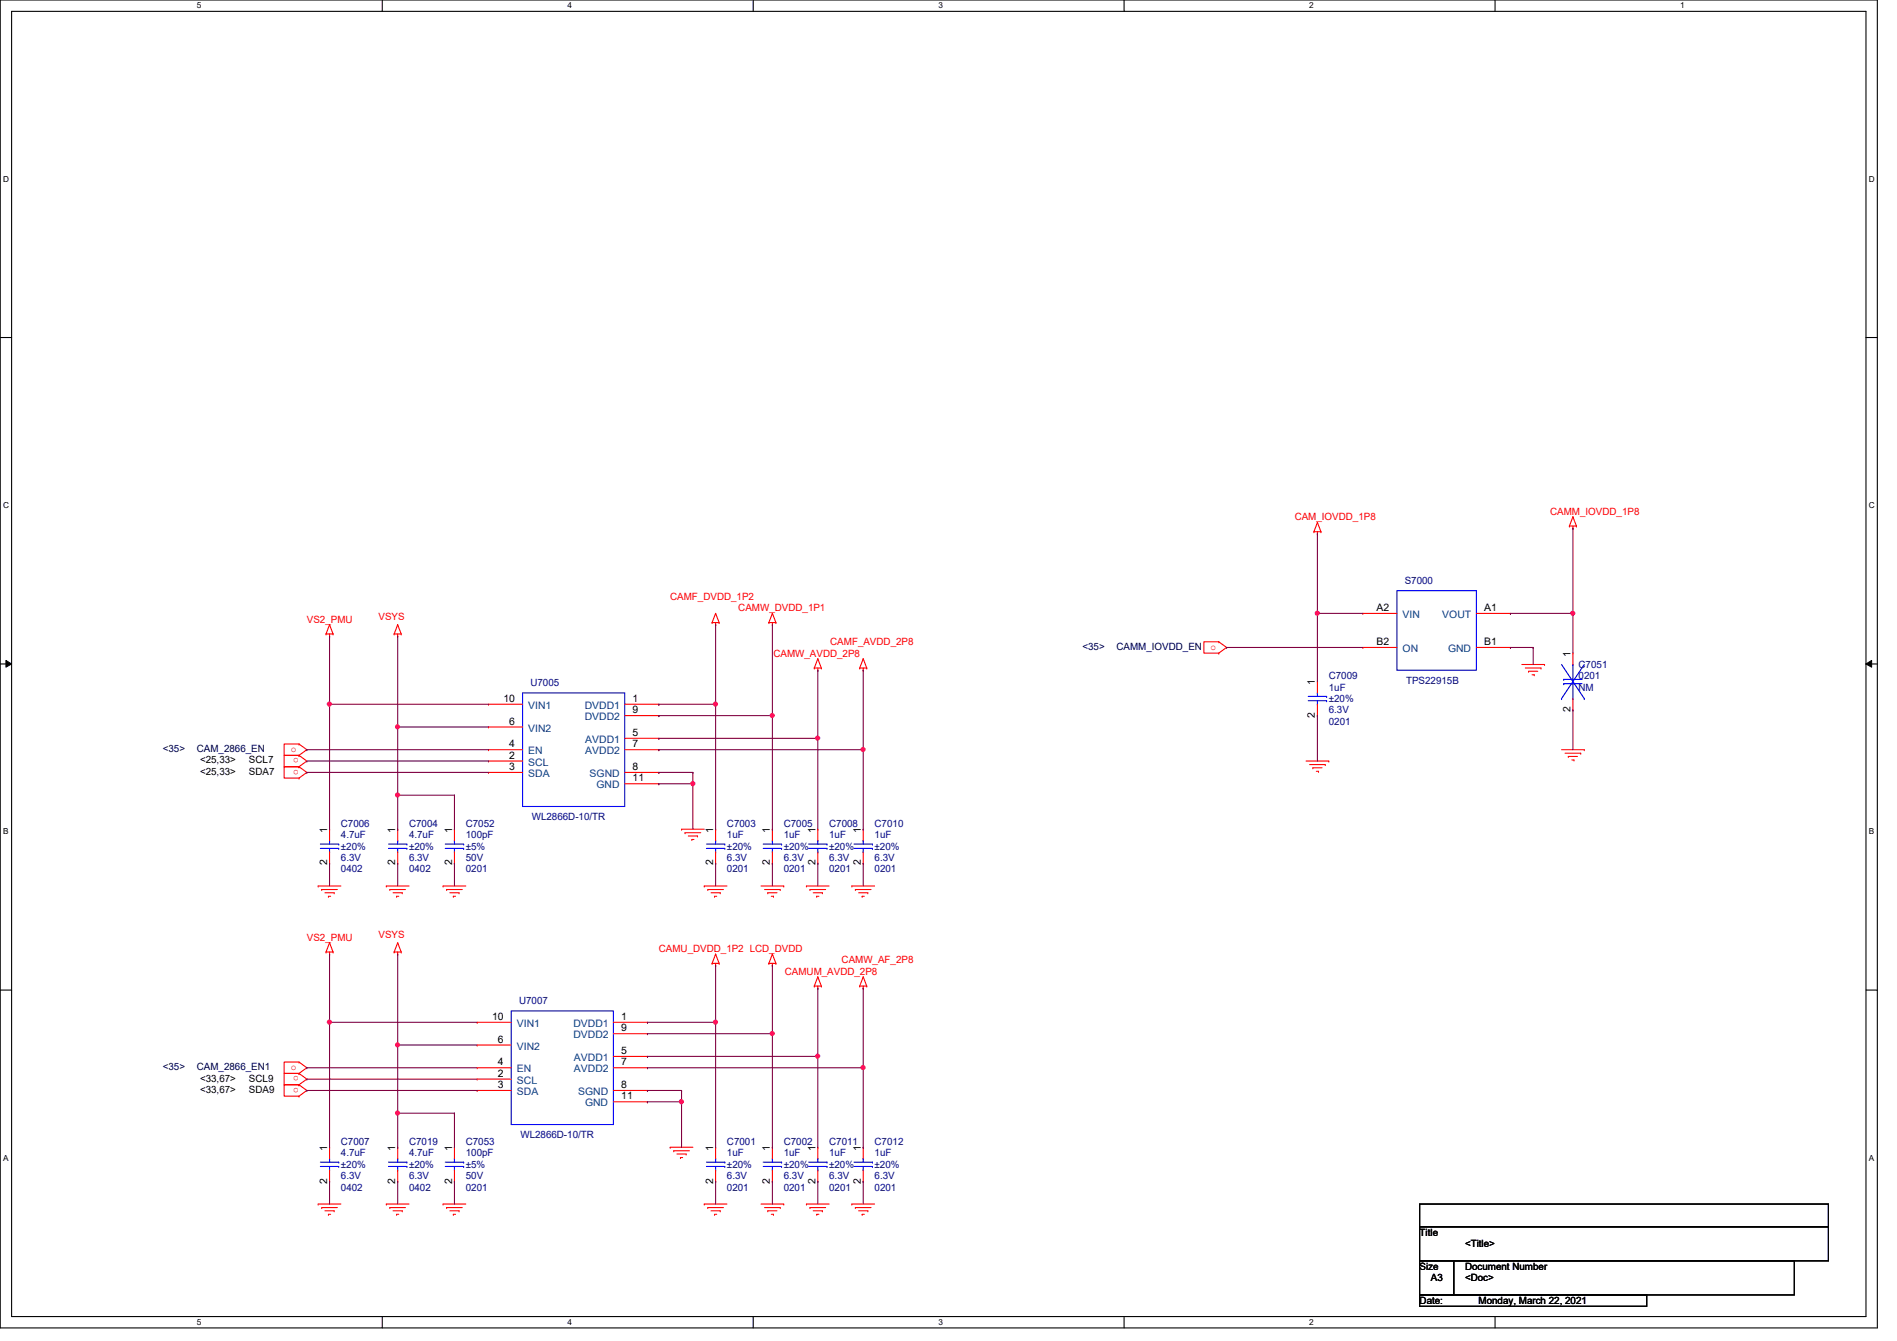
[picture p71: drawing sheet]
<svg xmlns="http://www.w3.org/2000/svg" width="297mm" height="210mm" viewBox="0 0 297 210" stroke-linecap="round" stroke-linejoin="round" font-family="sans-serif">
<defs><g id="words">
<g font-size="1.6" fill="#f00">
<text x="202.7" y="81.4">CAM_IOVDD_1P8</text>
<text x="242.7" y="80.6">CAMM_IOVDD_1P8</text>
<text x="104.9" y="93.9">CAMF_DVDD_1P2</text>
<text x="115.6" y="95.7">CAMW_DVDD_1P1</text>
<text x="48" y="97.5">VS2_PMU</text>
<text x="59.3" y="97.1">VSYS</text>
<text x="130" y="101">CAMF_AVDD_2P8</text>
<text x="189.6" y="101.7">o</text>
<text x="121.1" y="102.8">CAMW_AVDD_2P8</text>
<text x="45.5" y="117.7">o</text>
<text x="46.8" y="118.7" transform="rotate(180 46.8 118.7)">o</text>
<text x="46.8" y="120.5" transform="rotate(180 46.8 120.5)">o</text>
<text x="48" y="147.2">VS2_PMU</text>
<text x="59.3" y="146.9">VSYS</text>
<text x="103.2" y="149">CAMU_DVDD_1P2 LCD_DVDD</text>
<text x="122.9" y="152.6">CAMUM_AVDD_2P8</text>
<text x="131.8" y="150.8">CAMW_AF_2P8</text>
<text x="45.5" y="167.5">o</text>
<text x="46.8" y="168.5" transform="rotate(180 46.8 168.5)">o</text>
<text x="46.8" y="170.3" transform="rotate(180 46.8 170.3)">o</text>
</g>
<g font-size="1.6">
<text x="215.6" y="95.6">A2</text>
<text x="232.4" y="95.6">A1</text>
<text x="215.6" y="101">B2</text>
<text x="232.4" y="101">B1</text>
<text x="205.9" y="107.2" transform="rotate(-90 205.9 107.2)">1</text>
<text x="245.9" y="102.8" transform="rotate(-90 245.9 102.8)">1</text>
<text x="78.8" y="109.9">10</text>
<text x="79.7" y="113.4">6</text>
<text x="99.1" y="109.9">1</text>
<text x="99.1" y="111.6">9</text>
<text x="205.9" y="112.4" transform="rotate(-90 205.9 112.4)">2</text>
<text x="245.9" y="111.5" transform="rotate(-90 245.9 111.5)">2</text>
<text x="31.3" y="119.5">&lt;25,33&gt;</text>
<text x="39" y="119.5">SCL7</text>
<text x="79.7" y="117">4</text>
<text x="79.7" y="118.7">2</text>
<text x="99.1" y="115.2">5</text>
<text x="99.1" y="117">7</text>
<text x="31.3" y="121.3">&lt;25,33&gt;</text>
<text x="39" y="121.3">SDA7</text>
<text x="79.7" y="120.5">3</text>
<text x="99.1" y="122.3">11</text>
<text x="99.1" y="120.5">8</text>
<text x="51.2" y="130.3" transform="rotate(-90 51.2 130.3)">1</text>
<text x="61.9" y="130.3" transform="rotate(-90 61.9 130.3)">1</text>
<text x="70.8" y="130.3" transform="rotate(-90 70.8 130.3)">1</text>
<text x="111.7" y="130.3" transform="rotate(-90 111.7 130.3)">1</text>
<text x="120.6" y="130.3" transform="rotate(-90 120.6 130.3)">1</text>
<text x="127.7" y="130.3" transform="rotate(-90 127.7 130.3)">1</text>
<text x="134.8" y="130.3" transform="rotate(-90 134.8 130.3)">1</text>
<text x="51.2" y="135.5" transform="rotate(-90 51.2 135.5)">2</text>
<text x="61.9" y="135.5" transform="rotate(-90 61.9 135.5)">2</text>
<text x="70.8" y="135.5" transform="rotate(-90 70.8 135.5)">2</text>
<text x="111.7" y="135.5" transform="rotate(-90 111.7 135.5)">2</text>
<text x="120.6" y="135.5" transform="rotate(-90 120.6 135.5)">2</text>
<text x="127.7" y="135.5" transform="rotate(-90 127.7 135.5)">2</text>
<text x="134.8" y="135.5" transform="rotate(-90 134.8 135.5)">2</text>
<text x="77" y="159.6">10</text>
<text x="97.3" y="159.6">1</text>
<text x="97.3" y="161.4">9</text>
<text x="77.9" y="163.2">6</text>
<text x="77.9" y="166.8">4</text>
<text x="97.3" y="165">5</text>
<text x="97.3" y="166.8">7</text>
<text x="31.3" y="169.3">&lt;33,67&gt;</text>
<text x="31.3" y="171.1">&lt;33,67&gt;</text>
<text x="39" y="169.3">SCL9</text>
<text x="39" y="171.1">SDA9</text>
<text x="77.9" y="168.5">2</text>
<text x="77.9" y="170.3">3</text>
<text x="97.3" y="172.1">11</text>
<text x="97.3" y="170.3">8</text>
<text x="51.2" y="185.3" transform="rotate(-90 51.2 185.3)">2</text>
<text x="51.2" y="180.1" transform="rotate(-90 51.2 180.1)">1</text>
<text x="61.9" y="185.3" transform="rotate(-90 61.9 185.3)">2</text>
<text x="61.9" y="180.1" transform="rotate(-90 61.9 180.1)">1</text>
<text x="70.8" y="185.3" transform="rotate(-90 70.8 185.3)">2</text>
<text x="70.8" y="180.1" transform="rotate(-90 70.8 180.1)">1</text>
<text x="111.7" y="185.3" transform="rotate(-90 111.7 185.3)">2</text>
<text x="111.7" y="180.1" transform="rotate(-90 111.7 180.1)">1</text>
<text x="120.6" y="185.3" transform="rotate(-90 120.6 185.3)">2</text>
<text x="120.6" y="180.1" transform="rotate(-90 120.6 180.1)">1</text>
<text x="127.7" y="185.3" transform="rotate(-90 127.7 185.3)">2</text>
<text x="127.7" y="180.1" transform="rotate(-90 127.7 180.1)">1</text>
<text x="134.8" y="185.3" transform="rotate(-90 134.8 185.3)">2</text>
<text x="134.8" y="180.1" transform="rotate(-90 134.8 180.1)">1</text>
<text x="222.3" y="193.5">Title</text>
<text x="229.4" y="195.2">&lt;Title&gt;</text>
<text x="222.3" y="198.8">Size</text>
<text x="224.1" y="200.6">A3</text>
<text x="229.4" y="198.8">Document Number</text>
<text x="229.4" y="200.6">&lt;Doc&gt;</text>
<text x="222.3" y="204.1">Date:</text>
<text x="231.5" y="204.1">Monday, March 22, 2021</text>
</g>
<g font-size="1.6" fill="#000080">
<text x="220" y="91.4">S7000</text>
<text x="83.1" y="107.4">U7005</text>
<text x="208.1" y="106.3">C7009</text>
<text x="220.2" y="107.1">TPS22915B</text>
<text x="247.2" y="104.6">C7051</text>
<text x="247.2" y="106.3">0201</text>
<text x="208.1" y="108.1">1uF</text>
<text x="208.1" y="113.5">0201</text>
<text x="208.1" y="111.7">6.3V</text>
<text x="208.1" y="109.9">±20%</text>
<text x="247.2" y="108.1">NM</text>
<text x="53.4" y="129.5">C7006</text>
<text x="53.4" y="131.2">4.7uF</text>
<text x="64" y="129.5">C7004</text>
<text x="64" y="131.2">4.7uF</text>
<text x="72.9" y="129.5">C7052</text>
<text x="72.9" y="131.2">100pF</text>
<text x="83.3" y="128.4">WL2866D-10/TR</text>
<text x="113.8" y="129.5">C7003</text>
<text x="113.8" y="131.2">1uF</text>
<text x="122.7" y="129.5">C7005</text>
<text x="122.7" y="131.2">1uF</text>
<text x="129.8" y="129.5">C7008</text>
<text x="129.8" y="131.2">1uF</text>
<text x="136.9" y="129.5">C7010</text>
<text x="136.9" y="131.2">1uF</text>
<text x="53.4" y="136.6">0402</text>
<text x="53.4" y="134.8">6.3V</text>
<text x="53.4" y="133">±20%</text>
<text x="64" y="136.6">0402</text>
<text x="64" y="134.8">6.3V</text>
<text x="64" y="133">±20%</text>
<text x="72.9" y="136.6">0201</text>
<text x="72.9" y="134.8">50V</text>
<text x="72.9" y="133">±5%</text>
<text x="113.8" y="136.6">0201</text>
<text x="113.8" y="134.8">6.3V</text>
<text x="113.8" y="133">±20%</text>
<text x="122.7" y="136.6">0201</text>
<text x="122.7" y="134.8">6.3V</text>
<text x="122.7" y="133">±20%</text>
<text x="129.8" y="136.6">0201</text>
<text x="129.8" y="134.8">6.3V</text>
<text x="129.8" y="133">±20%</text>
<text x="136.9" y="136.6">0201</text>
<text x="136.9" y="134.8">6.3V</text>
<text x="136.9" y="133">±20%</text>
<text x="81.3" y="157.2">U7007</text>
<text x="53.4" y="179.2">C7007</text>
<text x="64" y="179.2">C7019</text>
<text x="72.9" y="179.2">C7053</text>
<text x="81.5" y="178.2">WL2866D-10/TR</text>
<text x="113.8" y="179.2">C7001</text>
<text x="122.7" y="179.2">C7002</text>
<text x="129.8" y="179.2">C7011</text>
<text x="136.9" y="179.2">C7012</text>
<text x="53.4" y="181">4.7uF</text>
<text x="53.4" y="184.6">6.3V</text>
<text x="53.4" y="182.8">±20%</text>
<text x="64" y="181">4.7uF</text>
<text x="64" y="184.6">6.3V</text>
<text x="64" y="182.8">±20%</text>
<text x="72.9" y="181">100pF</text>
<text x="72.9" y="184.6">50V</text>
<text x="72.9" y="182.8">±5%</text>
<text x="113.8" y="181">1uF</text>
<text x="113.8" y="184.6">6.3V</text>
<text x="113.8" y="182.8">±20%</text>
<text x="122.7" y="181">1uF</text>
<text x="122.7" y="184.6">6.3V</text>
<text x="122.7" y="182.8">±20%</text>
<text x="129.8" y="181">1uF</text>
<text x="129.8" y="184.6">6.3V</text>
<text x="129.8" y="182.8">±20%</text>
<text x="136.9" y="181">1uF</text>
<text x="136.9" y="184.6">6.3V</text>
<text x="136.9" y="182.8">±20%</text>
<text x="53.4" y="186.4">0402</text>
<text x="64" y="186.4">0402</text>
<text x="72.9" y="186.4">0201</text>
<text x="113.8" y="186.4">0201</text>
<text x="122.7" y="186.4">0201</text>
<text x="129.8" y="186.4">0201</text>
<text x="136.9" y="186.4">0201</text>
</g>
<g font-size="1.6" fill="#000040">
<text x="169.5" y="101.7">&lt;35&gt;</text>
<text x="174.8" y="101.7">CAMM_IOVDD_EN</text>
<text x="25.5" y="117.7">&lt;35&gt;</text>
<text x="30.8" y="117.7">CAM_2866_EN</text>
<text x="25.5" y="167.5">&lt;35&gt;</text>
<text x="30.8" y="167.5">CAM_2866_EN1</text>
</g>
<g font-size="1.6" fill="#004080">
<text x="219.6" y="96.7">VIN</text>
<text x="225.8" y="96.7">VOUT</text>
<text x="219.6" y="102.1">ON</text>
<text x="226.7" y="102.1">GND</text>
<text x="82.7" y="111">VIN1</text>
<text x="91.6" y="111">DVDD1</text>
<text x="91.6" y="112.7">DVDD2</text>
<text x="82.7" y="114.5">VIN2</text>
<text x="82.7" y="118.1">EN</text>
<text x="82.7" y="119.8">SCL</text>
<text x="91.6" y="116.3">AVDD1</text>
<text x="91.6" y="118.1">AVDD2</text>
<text x="82.7" y="121.6">SDA</text>
<text x="92.3" y="121.6">SGND</text>
<text x="93.4" y="123.4">GND</text>
<text x="80.9" y="160.7">VIN1</text>
<text x="89.8" y="160.7">DVDD1</text>
<text x="80.9" y="164.3">VIN2</text>
<text x="80.9" y="167.9">EN</text>
<text x="89.8" y="162.5">DVDD2</text>
<text x="89.9" y="166.1">AVDD1</text>
<text x="89.9" y="167.9">AVDD2</text>
<text x="80.9" y="169.6">SCL</text>
<text x="80.9" y="171.4">SDA</text>
<text x="90.5" y="171.4">SGND</text>
<text x="91.6" y="173.2">GND</text>
</g>
<g font-size="1.3">
<text x="30.8" y="1.3">5</text>
<text x="88.9" y="1.3">4</text>
<text x="146.9" y="1.3">3</text>
<text x="205" y="1.3">2</text>
<text x="263.1" y="1.3">1</text>
<text x=".5" y="28.4">D</text>
<text x="292.6" y="28.4">D</text>
<text x=".5" y="79.5">C</text>
<text x="292.6" y="79.5">C</text>
<text x=".5" y="130.6">B</text>
<text x="292.6" y="130.6">B</text>
<text x=".5" y="181.7">A</text>
<text x="292.6" y="181.7">A</text>
<text x="30.8" y="207.4">5</text>
<text x="88.9" y="207.4">4</text>
<text x="146.9" y="207.4">3</text>
<text x="205" y="207.4">2</text>
</g>
</g></defs>
<path d="M0 0h294v207.9h-294zM1.8 1.8h290.4v204.3h-290.4z" fill="none" stroke="#000" stroke-width=".17"/>
<g fill="#fff">
<path d="M30.8 .2h.7v1.4h-.7z"/>
<path d="M30.8 206.2h.7v1.4h-.7z"/>
</g>
<path d="M59.9 0v1.8M59.9 206.1v1.8" fill="none" stroke="#000" stroke-width=".17"/>
<g fill="#fff">
<path d="M88.9 .2h.6v1.4h-.6z"/>
<path d="M88.9 206.2h.6v1.4h-.6z"/>
</g>
<path d="M117.9 0v1.8M117.9 206.1v1.8" fill="none" stroke="#000" stroke-width=".17"/>
<g fill="#fff">
<path d="M146.9 .2h.7v1.4h-.7z"/>
<path d="M146.9 206.2h.7v1.4h-.7z"/>
</g>
<path d="M176 0v1.8M176 206.1v1.8" fill="none" stroke="#000" stroke-width=".17"/>
<g fill="#fff">
<path d="M205 .2h.7v1.4h-.7z"/>
<path d="M205 206.2h.7v1.4h-.7z"/>
</g>
<path d="M234.1 0v1.8M234.1 206.1v1.8" fill="none" stroke="#000" stroke-width=".17"/>
<g fill="#fff">
<path d="M263.1 .2h.7v1.4h-.7z"/>
<path d="M.5 27.3h.9v1.4h-.9z"/>
<path d="M292.6 27.3h.9v1.4h-.9z"/>
<path d="M.5 78.4h.9v1.4h-.9z"/>
<path d="M292.6 78.4h.9v1.4h-.9z"/>
</g>
<path d="M0 52.8h1.8M292.2 52.8h1.8" fill="none" stroke="#000" stroke-width=".17"/>
<g fill="#fff">
<path d="M.5 129.5h.8v1.4h-.8z"/>
<path d="M292.6 129.5h.9v1.4h-.9z"/>
</g>
<path d="M0 103.9h1.8M292.2 103.9h1.8" fill="none" stroke="#000" stroke-width=".17"/>
<path d="M.9 103.4l.9 .5-.9 .5zM292.2 103.9l.9-.5v1z" fill="#000"/>
<path d="M.9 103.4l.9 .5-.9 .5zM292.2 103.9l.9-.5v1z" fill="none" stroke="#000" stroke-width=".16"/>
<g fill="#fff">
<path d="M.5 180.5h.8v1.4h-.8z"/>
<path d="M292.6 180.5h.9v1.4h-.9z"/>
</g>
<path d="M0 155h1.8M292.2 155h1.8M222.3 188.5h64v3.5h-64zM222.3 192h64v5.4h-64zM222.3 197.4h5.3v5.3h-5.3zM227.6 197.4h53.4v5.3h-53.4zM222.3 202.7h35.5v1.8h-35.5z" fill="none" stroke="#000" stroke-width=".17"/>
<g fill="none" stroke="#f00" stroke-width=".17">
<path d="M51.1 99.2h.1M51.1 99.2h1.1M51.6 99.6h.1M51.6 97.8h.1M51.6 99.2v.4M51.6 97.8l-.5 1.4M51.6 97.8l.6 1.4M52.2 99.2h.1M61.7 99.2h.1M61.7 99.2h1.1M62.3 99.6h.1M62.3 97.8h.1"/>
<path d="M62.3 99.2v.4M62.3 97.8l.5 1.4M62.3 97.8l-.6 1.4M62.8 99.2h.1M111.5 97.5h.1M111.5 97.5h1.1M112.1 97.8h.1M112.1 96h.1M112.1 97.5v.3M112.1 96l-.6 1.5M112.1 96l.5 1.5M112.6 97.5h.1"/>
<path d="M120.4 97.5h.1M120.4 97.5h1.1M120.9 97.8h.1M120.9 96h.1M120.9 97.5v.3M120.9 96l-.5 1.5M120.9 96l.6 1.5M121.5 97.5h.1M205.7 83.2h.1M205.7 83.2h1.1M206.3 83.6h.1M206.3 81.8h.1"/>
<path d="M206.3 83.2v.4M206.3 81.8l-.6 1.4M206.3 81.8l.5 1.4M206.8 83.2h.1M213.4 96h.1M213.4 96h5.3M231.2 96h5.3M236.5 96h.1M245.7 82.3h.1M245.7 82.3h1.1M246.3 82.7h.1M246.3 80.9h.1"/>
<path d="M246.3 82.3v.4M246.3 80.9l-.6 1.4M246.3 80.9l.5 1.4M246.8 82.3h.1M46.8 118.2h.1M46.8 118.2h-2.3v1.8h2.3M46.8 116.5h.1M46.8 116.5h-2.3v1.7h2.3M46.8 118.2l1.2 .9-1.2 .9M46.8 116.5l1.2 .8-1.2 .9M76.5 110.2h.1M76.5 113.8h.1"/>
<path d="M76.5 117.3h.1M76.5 119.1h.1M76.5 117.3h5.3M76.5 119.1h5.3M76.5 110.2h5.3M76.5 113.8h5.3M97.8 117.3h5.4M97.8 110.2h5.4M97.8 112h5.4M97.8 115.6h5.4M103.2 110.2h.1M103.2 112h.1"/>
<path d="M103.2 115.6h.1M103.2 117.3h.1M127.5 104.6h.1M127.5 104.6h1.1M128.1 104.9h.1M128.1 103.1h.1M128.1 104.6v.3M128.1 103.1l.5 1.5M128.1 103.1l-.6 1.5M128.6 104.6h.1M134.6 104.6h.1M134.6 104.6h1.1"/>
<path d="M135.2 104.9h.1M135.2 103.1h.1M135.2 104.6v.3M135.2 103.1l.5 1.5M135.2 103.1l-.6 1.5M135.7 104.6h.1M190.8 100.5h.1M190.8 102.2h.1M190.8 100.5h-2.3v1.7h2.3M190.8 100.5l1.3 .8-1.3 .9M204.5 119.1h3.6M205.1 119.7h2.4"/>
<path d="M206.3 106.7h.1M206.3 112h.1M206.3 106.7v1.8M206.3 110.2v1.8M207.5 119.7h.1M208.1 119.1h.1M213.4 101.3h.1M213.4 101.3h5.3M231.2 101.3h5.3M236.5 101.3h.1M238.3 104h3.5M238.8 104.6h2.5"/>
<path d="M239.3 105.1h.1M239.3 105.1h1.5M239.9 105.6h.3M240.2 105.6h.1M241.3 104.6h.1M241.8 104h.1M244.5 117.3h3.6M245.1 117.9h2.4M245.6 118.4h.1M245.6 118.4h1.4M246.1 119h.4M246.3 102.2h.1"/>
<path d="M246.3 111.1h.1M246.3 102.2v1.8M246.3 109.3v1.8M246.5 119h.1M247.5 117.9h.1M248.1 117.3h.1M46.8 121.8h.1M46.8 120h.1M46.8 120h-2.3v1.8h2.3M46.8 120l1.2 .9-1.2 .9M49.8 138.7h.1M49.8 138.7h3.6"/>
<path d="M50.4 139.2h.1M50.4 139.2h2.4M50.9 139.7h1.4M51.6 129.8h.1M51.6 135.1h.1M51.6 129.8v1.8M51.6 133.3v1.8M52.3 139.7h.1M60.5 138.7h.1M60.5 138.7h3.5M61 139.2h.1M61 139.2h2.5"/>
<path d="M61.5 139.7h1.5M62.3 129.8h.1M62.3 135.1h.1M62.3 129.8v1.8M62.3 133.3v1.8M63 139.7h.1M69.4 138.7h.1M69.4 138.7h3.5M69.9 139.2h.1M69.9 139.2h2.5M70.4 139.7h1.5M71.2 129.8h.1"/>
<path d="M71.2 135.1h.1M71.2 129.8v1.8M71.2 133.3v1.8M71.9 139.7h.1M76.5 120.9h.1M76.5 120.9h5.3M97.8 120.9h5.4M97.8 122.7h5.4M103.2 120.9h.1M103.2 122.7h.1M106.7 129.8h.1M106.7 129.8h3.6"/>
<path d="M107.3 130.3h.1M107.3 130.3h2.4M107.8 130.9h1.4M108.3 131.4h.1M108.3 131.4h.4M109.2 130.9h.1M110.3 138.7h.1M110.3 138.7h3.5M110.8 139.2h.1M110.8 139.2h2.5M111.3 139.7h1.5M112.1 129.8h.1"/>
<path d="M112.1 135.1h.1M112.1 129.8v1.8M112.1 133.3v1.8M112.8 139.7h.1M119.2 138.7h3.5M119.7 139.2h2.5M120.2 139.7h.1M120.2 139.7h1.5M120.9 129.8h.1M120.9 135.1h.1M120.9 129.8v1.8M120.9 133.3v1.8"/>
<path d="M122.2 139.2h.1M122.7 138.7h.1M126.3 138.7h.1M126.3 138.7h3.5M126.8 139.2h.1M126.8 139.2h2.5M127.3 139.7h1.5M128.1 129.8h.1M128.1 135.1h.1M128.1 129.8v1.8M128.1 133.3v1.8M128.8 139.7h.1"/>
<path d="M133.4 138.7h.1M133.4 138.7h3.5M133.9 139.2h.1M133.9 139.2h2.5M134.4 139.7h1.5M135.2 129.8h.1M135.2 135.1h.1M135.2 129.8v1.8M135.2 133.3v1.8M135.9 139.7h.1M205.6 120.2h.1M205.6 120.2h1.4"/>
<path d="M206.1 120.7h.4M206.5 120.7h.1M51.1 149h.1M51.1 149h1.1M51.4 140.3h.1M51.4 140.3h.4M51.6 149.4h.1M51.6 147.6h.1M51.6 149v.4M51.6 147.6l-.5 1.4M51.6 147.6l.6 1.4M52.2 149h.1"/>
<path d="M61.7 149h.1M61.7 149h1.1M62.1 140.3h.1M62.1 140.3h.3M62.3 149.4h.1M62.3 147.6h.1M62.3 149v.4M62.3 147.6l.5 1.4M62.3 147.6l-.6 1.4M62.8 149h.1M71 140.3h.1M71 140.3h.3"/>
<path d="M111.5 150.8h.1M111.5 150.8h1.1M111.9 140.3h.1M111.9 140.3h.3M112.1 151.1h.1M112.1 149.4h.1M112.1 150.8v.3M112.1 149.4l-.6 1.4M112.1 149.4l.5 1.4M112.6 150.8h.1M120.4 150.8h.1M120.4 150.8h1.1"/>
<path d="M120.8 140.3h.3M120.9 151.1h.1M120.9 149.4h.1M120.9 150.8v.3M120.9 149.4l-.5 1.4M120.9 149.4l.6 1.4M121.1 140.3h.1M121.5 150.8h.1M127.5 154.3h.1M127.5 154.3h1.1M127.9 140.3h.1M127.9 140.3h.3"/>
<path d="M128.1 154.7h.1M128.1 152.9h.1M128.1 154.3v.4M128.1 152.9l.5 1.4M128.1 152.9l-.6 1.4M128.6 154.3h.1M134.6 154.3h.1M134.6 154.3h1.1M135 140.3h.1M135 140.3h.3M135.2 154.7h.1M135.2 152.9h.1"/>
<path d="M135.2 154.3v.4M135.2 152.9l.5 1.4M135.2 152.9l-.6 1.4M135.7 154.3h.1M46.8 166.2h.1M46.8 168h.1M46.8 166.2h-2.3v1.8h2.3M46.8 169.8h.1M46.8 168h-2.3v1.8h2.3M46.8 171.6h.1M46.8 169.8h-2.3v1.8h2.3M46.8 166.2l1.2 .9-1.2 .9"/>
<path d="M46.8 168l1.2 .9-1.2 .9M46.8 169.8l1.2 .9-1.2 .9M51.6 179.6h.1M51.6 179.6v1.8M62.3 179.6h.1M62.3 179.6v1.8M71.2 179.6h.1M71.2 179.6v1.8M74.7 160h.1M74.7 163.6h.1M74.7 167.1h.1M74.7 168.9h.1"/>
<path d="M74.7 170.7h.1M74.7 160h5.3M74.7 163.6h5.3M74.7 167.1h5.3M74.7 170.7h5.3M74.7 168.9h5.3M96.1 160h5.3M96.1 161.8h5.3M96.1 165.4h5.3M96.1 167.1h5.3M96.1 170.7h5.3M96.1 172.5h5.3"/>
<path d="M101.4 160h.1M101.4 161.8h.1M101.4 165.4h.1M101.4 167.1h.1M101.4 170.7h.1M101.4 172.5h.1M104.9 179.6h.1M104.9 179.6h3.6M112.1 179.6h.1M112.1 179.6v1.8M120.9 179.6h.1M120.9 179.6v1.8"/>
<path d="M128.1 179.6h.1M128.1 179.6v1.8M135.2 179.6h.1M135.2 179.6v1.8M49.8 188.5h.1M49.8 188.5h3.6M50.4 189h.1M50.4 189h2.4M50.9 189.5h1.4M51.4 190.1h.1M51.4 190.1h.4M51.6 184.9h.1"/>
<path d="M51.6 183.1v1.8M52.3 189.5h.1M60.5 188.5h.1M60.5 188.5h3.5M61 189h.1M61 189h2.5M61.5 189.5h1.5M62.1 190.1h.1M62.1 190.1h.3M62.3 184.9h.1M62.3 183.1v1.8M63 189.5h.1"/>
<path d="M69.4 188.5h.1M69.4 188.5h3.5M69.9 189h.1M69.9 189h2.5M70.4 189.5h1.5M71 190.1h.1M71 190.1h.3M71.2 184.9h.1M71.2 183.1v1.8M71.9 189.5h.1M105.5 180.1h.1M105.5 180.1h2.4"/>
<path d="M106 180.6h1.4M106.5 181.2h.1M106.5 181.2h.4M107.4 180.6h.1M110.3 188.5h.1M110.3 188.5h3.5M110.8 189h.1M110.8 189h2.5M111.3 189.5h1.5M111.9 190.1h.1M111.9 190.1h.3M112.1 184.9h.1"/>
<path d="M112.1 183.1v1.8M112.8 189.5h.1M119.2 188.5h3.5M119.7 189h2.5M120.2 189.5h.1M120.2 189.5h1.5M120.8 190.1h.3M120.9 184.9h.1M120.9 183.1v1.8M121.1 190.1h.1M122.2 189h.1M122.7 188.5h.1"/>
<path d="M126.3 188.5h.1M126.3 188.5h3.5M126.8 189h.1M126.8 189h2.5M127.3 189.5h1.5M127.9 190.1h.1M127.9 190.1h.3M128.1 184.9h.1M128.1 183.1v1.8M128.8 189.5h.1M133.4 188.5h.1M133.4 188.5h3.5"/>
<path d="M133.9 189h.1M133.9 189h2.5M134.4 189.5h1.5M135 190.1h.1M135 190.1h.3M135.2 184.9h.1M135.2 183.1v1.8M135.9 189.5h.1"/>
</g>
<g fill="none" stroke="#00f" stroke-width=".17">
<path d="M218.7 92.5h12.5v12.4h-12.5zM81.8 108.5h16v17.7h-16zM204.8 109h2.9M204.8 109.7h2.9M206.3 108.5h.1M206.3 110.2h.1M206.3 108.5v.5M206.3 109.7v.5M207.7 109h.1M207.7 109.7h.1M244.5 109.3h.1M244.5 104l3.6 5.3"/>
<path d="M244.9 106.3h.1M244.9 107h.1M244.9 106.3h2.8M244.9 107h2.8M246.3 104h.1M246.3 109.3h.1M246.3 104v2.3M246.3 107v2.3M248.1 109.3h.1M248.1 104l-3.6 5.3M50.2 132.1h2.8M50.2 132.8h2.8"/>
<path d="M51.6 131.6h.1M51.6 133.3h.1M51.6 131.6v.5M51.6 132.8v.5M53 132.1h.1M53 132.8h.1M60.8 132.1h2.9M60.8 132.8h2.9M62.3 131.6h.1M62.3 133.3h.1M62.3 131.6v.5M62.3 132.8v.5"/>
<path d="M63.7 132.1h.1M63.7 132.8h.1M69.7 132.1h2.9M69.7 132.8h2.9M71.2 131.6h.1M71.2 133.3h.1M71.2 131.6v.5M71.2 132.8v.5M72.6 132.1h.1M72.6 132.8h.1M110.6 132.1h2.9M110.6 132.8h2.9"/>
<path d="M112.1 131.6h.1M112.1 133.3h.1M112.1 131.6v.5M112.1 132.8v.5M113.5 132.1h.1M113.5 132.8h.1M119.5 132.1h2.9M119.5 132.8h2.9M120.9 131.6h.1M120.9 133.3h.1M120.9 131.6v.5M120.9 132.8v.5"/>
<path d="M122.4 132.1h.1M122.4 132.8h.1M126.6 132.1h2.9M126.6 132.8h2.9M128.1 131.6h.1M128.1 133.3h.1M128.1 131.6v.5M128.1 132.8v.5M129.5 132.1h.1M129.5 132.8h.1M133.7 132.1h2.9M133.7 132.8h2.9"/>
<path d="M135.2 131.6h.1M135.2 133.3h.1M135.2 131.6v.5M135.2 132.8v.5M136.6 132.1h.1M136.6 132.8h.1M80 158.2h16.1v17.8h-16.1zM50.2 181.9h2.8M50.2 182.6h2.8M51.6 181.4h.1M51.6 183.1h.1M51.6 181.4v.5"/>
<path d="M51.6 182.6v.5M53 181.9h.1M53 182.6h.1M60.8 181.9h2.9M60.8 182.6h2.9M62.3 181.4h.1M62.3 183.1h.1M62.3 181.4v.5M62.3 182.6v.5M63.7 181.9h.1M63.7 182.6h.1M69.7 181.9h2.9"/>
<path d="M69.7 182.6h2.9M71.2 181.4h.1M71.2 183.1h.1M71.2 181.4v.5M71.2 182.6v.5M72.6 181.9h.1M72.6 182.6h.1M110.6 181.9h2.9M110.6 182.6h2.9M112.1 181.4h.1M112.1 183.1h.1M112.1 181.4v.5"/>
<path d="M112.1 182.6v.5M113.5 181.9h.1M113.5 182.6h.1M119.5 181.9h2.9M119.5 182.6h2.9M120.9 181.4h.1M120.9 183.1h.1M120.9 181.4v.5M120.9 182.6v.5M122.4 181.9h.1M122.4 182.6h.1M126.6 181.9h2.9"/>
<path d="M126.6 182.6h2.9M128.1 181.4h.1M128.1 183.1h.1M128.1 181.4v.5M128.1 182.6v.5M129.5 181.9h.1M129.5 182.6h.1M133.7 181.9h2.9M133.7 182.6h2.9M135.2 181.4h.1M135.2 183.1h.1M135.2 181.4v.5"/>
<path d="M135.2 182.6v.5M136.6 181.9h.1M136.6 182.6h.1"/>
</g>
<path d="M206.3 83.6h.1M206.3 83.6v12.4M246.3 82.7h.1M246.3 82.7v13.3" fill="none" stroke="#800040" stroke-width=".17"/>
<circle cx="246.3" cy="96" r=".32" fill="#f0f"/>
<circle cx="246.3" cy="96" r=".32" fill="none" stroke="#f0f" stroke-width=".17"/>
<g fill="none" stroke="#800040" stroke-width=".17">
<path d="M206.3 96h.1M206.3 96v10.7M236.5 96h.1M236.5 96h9.8M246.3 96h.1M246.3 96v6.2M192.1 101.3h.1M192.1 101.3h21.3M236.5 101.3h.1M236.5 101.3h3.6M240.1 101.3h.1M240.1 101.3v2.7"/>
<path d="M246.3 111.1h.1M246.3 111.1v6.2"/>
</g>
<circle cx="206.3" cy="96" r=".32" fill="#f0f"/>
<circle cx="206.3" cy="96" r=".32" fill="none" stroke="#f0f" stroke-width=".17"/>
<path d="M62.3 99.6h.1M62.3 99.6v14.2M206.3 96h.1M206.3 96h7.1M48 119.1h.1M48 119.1h28.5M206.3 112h.1M206.3 112v7.1M48 120.9h.1M48 120.9h28.5" fill="none" stroke="#800040" stroke-width=".17"/>
<circle cx="62.2" cy="113.8" r=".32" fill="#f0f"/>
<circle cx="62.2" cy="113.8" r=".32" fill="none" stroke="#f0f" stroke-width=".17"/>
<path d="M62.3 113.8h.1M62.3 113.8v10.7M62.3 113.8h14.2M62.3 135.1h.1M62.3 124.5h.1M62.3 135.1v3.6" fill="none" stroke="#800040" stroke-width=".17"/>
<circle cx="62.2" cy="124.4" r=".32" fill="#f0f"/>
<circle cx="62.2" cy="124.4" r=".32" fill="none" stroke="#f0f" stroke-width=".17"/>
<path d="M51.6 99.6h.1M51.6 99.6v30.2M51.6 110.2h.1M51.6 110.2h24.9M51.6 135.1h.1M51.6 135.1v3.6" fill="none" stroke="#800040" stroke-width=".17"/>
<circle cx="51.6" cy="110.2" r=".32" fill="#f0f"/>
<circle cx="51.6" cy="110.2" r=".32" fill="none" stroke="#f0f" stroke-width=".17"/>
<path d="M112.1 97.8h.1M112.1 97.8v12.4" fill="none" stroke="#800040" stroke-width=".17"/>
<circle cx="112" cy="110.2" r=".32" fill="#f0f"/>
<circle cx="112" cy="110.2" r=".32" fill="none" stroke="#f0f" stroke-width=".17"/>
<path d="M120.9 97.8v14.2M103.2 110.2h.1M103.2 110.2h8.9M112.1 110.2h.1M112.1 110.2v19.6M120.9 112h.1M112.1 135.1h.1M112.1 135.1v3.6" fill="none" stroke="#800040" stroke-width=".17"/>
<circle cx="120.9" cy="112" r=".32" fill="#f0f"/>
<circle cx="120.9" cy="112" r=".32" fill="none" stroke="#f0f" stroke-width=".17"/>
<path d="M103.2 112h.1M103.2 112h17.7v17.8M128.1 104.9h.1M128.1 104.9v10.7M120.9 129.8h.1M120.9 135.1h.1M120.9 135.1v3.6" fill="none" stroke="#800040" stroke-width=".17"/>
<circle cx="128" cy="115.5" r=".32" fill="#f0f"/>
<circle cx="128" cy="115.5" r=".32" fill="none" stroke="#f0f" stroke-width=".17"/>
<path d="M103.2 115.6h.1M103.2 115.6h24.9M128.1 115.6h.1M128.1 115.6v14.2M135.2 104.9h.1M135.2 104.9v12.4M128.1 135.1h.1M128.1 135.1v3.6" fill="none" stroke="#800040" stroke-width=".17"/>
<circle cx="135.1" cy="117.3" r=".32" fill="#f0f"/>
<circle cx="135.1" cy="117.3" r=".32" fill="none" stroke="#f0f" stroke-width=".17"/>
<path d="M103.2 117.3h.1M103.2 117.3h32v12.5M103.2 122.7h.1M103.2 122.7h5.3M135.2 135.1h.1M135.2 129.8h.1M135.2 135.1v3.6" fill="none" stroke="#800040" stroke-width=".17"/>
<circle cx="108.5" cy="122.7" r=".32" fill="#f0f"/>
<circle cx="108.5" cy="122.7" r=".32" fill="none" stroke="#f0f" stroke-width=".17"/>
<path d="M48 117.3h.1M48 117.3h28.5M103.2 120.9h.1M103.2 120.9h5.3M108.5 122.7h.1M108.5 120.9h.1M108.5 120.9v8.9M51.6 149.4h.1M51.6 149.4v10.6" fill="none" stroke="#800040" stroke-width=".17"/>
<circle cx="51.6" cy="160" r=".32" fill="#f0f"/>
<circle cx="51.6" cy="160" r=".32" fill="none" stroke="#f0f" stroke-width=".17"/>
<path d="M62.3 149.4h.1M62.3 149.4v14.2" fill="none" stroke="#800040" stroke-width=".17"/>
<circle cx="62.2" cy="163.5" r=".32" fill="#f0f"/>
<circle cx="62.2" cy="163.5" r=".32" fill="none" stroke="#f0f" stroke-width=".17"/>
<path d="M51.6 160h.1M51.6 160h23.1M51.6 160v19.6M62.3 174.2h.1M62.3 163.6v10.6" fill="none" stroke="#800040" stroke-width=".17"/>
<circle cx="62.2" cy="174.2" r=".32" fill="#f0f"/>
<circle cx="62.2" cy="174.2" r=".32" fill="none" stroke="#f0f" stroke-width=".17"/>
<g fill="none" stroke="#800040" stroke-width=".17">
<path d="M128.1 154.7h.1M128.1 154.7v10.7M48 167.1h.1M48 168.9h.1M48 170.7h.1M48 167.1h26.7M48 168.9h26.7M48 170.7h26.7M62.3 163.6h.1M62.3 163.6h12.4M51.6 184.9h.1M51.6 184.9v3.6"/>
<path d="M62.3 184.9h.1M62.3 184.9v3.6"/>
</g>
<circle cx="128" cy="165.3" r=".32" fill="#f0f"/>
<circle cx="128" cy="165.3" r=".32" fill="none" stroke="#f0f" stroke-width=".17"/>
<path d="M112.1 151.1h.1M112.1 151.1v8.9" fill="none" stroke="#800040" stroke-width=".17"/>
<circle cx="112" cy="160" r=".32" fill="#f0f"/>
<circle cx="112" cy="160" r=".32" fill="none" stroke="#f0f" stroke-width=".17"/>
<path d="M135.2 154.7h.1M135.2 154.7v12.4" fill="none" stroke="#800040" stroke-width=".17"/>
<circle cx="135.1" cy="167.1" r=".32" fill="#f0f"/>
<circle cx="135.1" cy="167.1" r=".32" fill="none" stroke="#f0f" stroke-width=".17"/>
<g fill="none" stroke="#800040" stroke-width=".17">
<path d="M101.4 160h.1M101.4 161.8h.1M101.4 165.4h.1M101.4 167.1h.1M101.4 170.7h.1M101.4 160h10.7M101.4 161.8h19.5v17.8M101.4 165.4h26.7M101.4 167.1h33.8v12.5M101.4 170.7h5.3M106.7 170.7h.1M106.7 170.7v1.8"/>
<path d="M112.1 160h.1M112.1 160v19.6M120.9 179.6h.1M128.1 165.4h.1M128.1 165.4v14.2M135.2 179.6h.1"/>
</g>
<circle cx="106.7" cy="172.4" r=".32" fill="#f0f"/>
<circle cx="106.7" cy="172.4" r=".32" fill="none" stroke="#f0f" stroke-width=".17"/>
<g fill="none" stroke="#800040" stroke-width=".17">
<path d="M120.9 151.1h.1M120.9 151.1v10.7M101.4 172.5h.1M101.4 172.5h5.3M106.7 172.5h.1M106.7 172.5v7.1M112.1 184.9h.1M112.1 184.9v3.6M120.9 184.9h.1M120.9 184.9v3.6M128.1 184.9h.1M128.1 184.9v3.6"/>
<path d="M135.2 184.9h.1M135.2 184.9v3.6"/>
</g>
<circle cx="120.9" cy="161.8" r=".32" fill="#f0f"/>
<circle cx="120.9" cy="161.8" r=".32" fill="none" stroke="#f0f" stroke-width=".17"/>
<g fill="none" stroke="#800040" stroke-width=".17">
<path d="M62.3 124.5h.1M62.3 129.8h.1M62.3 124.5h8.9M62.3 124.5v5.3M71.2 124.5h.1M71.2 135.1h.1M71.2 124.5v5.3M71.2 135.1v3.6M62.3 174.2h.1M62.3 179.6h.1M62.3 174.2v5.4M62.3 174.2h8.9"/>
<path d="M71.2 174.2h.1M71.2 174.2v5.4M71.2 184.9h.1M71.2 184.9v3.6"/>
</g>
<circle cx="246.3" cy="96" r=".32" fill="#f0f"/>
<circle cx="246.3" cy="96" r=".32" fill="none" stroke="#f0f" stroke-width=".17"/>
<circle cx="206.3" cy="96" r=".32" fill="#f0f"/>
<circle cx="206.3" cy="96" r=".32" fill="none" stroke="#f0f" stroke-width=".17"/>
<circle cx="62.2" cy="113.8" r=".32" fill="#f0f"/>
<circle cx="62.2" cy="113.8" r=".32" fill="none" stroke="#f0f" stroke-width=".17"/>
<circle cx="62.2" cy="124.4" r=".32" fill="#f0f"/>
<circle cx="62.2" cy="124.4" r=".32" fill="none" stroke="#f0f" stroke-width=".17"/>
<circle cx="51.6" cy="110.2" r=".32" fill="#f0f"/>
<circle cx="51.6" cy="110.2" r=".32" fill="none" stroke="#f0f" stroke-width=".17"/>
<circle cx="112" cy="110.2" r=".32" fill="#f0f"/>
<circle cx="112" cy="110.2" r=".32" fill="none" stroke="#f0f" stroke-width=".17"/>
<circle cx="120.9" cy="112" r=".32" fill="#f0f"/>
<circle cx="120.9" cy="112" r=".32" fill="none" stroke="#f0f" stroke-width=".17"/>
<circle cx="128" cy="115.5" r=".32" fill="#f0f"/>
<circle cx="128" cy="115.5" r=".32" fill="none" stroke="#f0f" stroke-width=".17"/>
<circle cx="135.1" cy="117.3" r=".32" fill="#f0f"/>
<circle cx="135.1" cy="117.3" r=".32" fill="none" stroke="#f0f" stroke-width=".17"/>
<circle cx="108.5" cy="122.7" r=".32" fill="#f0f"/>
<circle cx="108.5" cy="122.7" r=".32" fill="none" stroke="#f0f" stroke-width=".17"/>
<circle cx="51.6" cy="160" r=".32" fill="#f0f"/>
<circle cx="51.6" cy="160" r=".32" fill="none" stroke="#f0f" stroke-width=".17"/>
<circle cx="62.2" cy="163.5" r=".32" fill="#f0f"/>
<circle cx="62.2" cy="163.5" r=".32" fill="none" stroke="#f0f" stroke-width=".17"/>
<circle cx="62.2" cy="174.2" r=".32" fill="#f0f"/>
<circle cx="62.2" cy="174.2" r=".32" fill="none" stroke="#f0f" stroke-width=".17"/>
<circle cx="128" cy="165.3" r=".32" fill="#f0f"/>
<circle cx="128" cy="165.3" r=".32" fill="none" stroke="#f0f" stroke-width=".17"/>
<circle cx="112" cy="160" r=".32" fill="#f0f"/>
<circle cx="112" cy="160" r=".32" fill="none" stroke="#f0f" stroke-width=".17"/>
<circle cx="135.1" cy="167.1" r=".32" fill="#f0f"/>
<circle cx="135.1" cy="167.1" r=".32" fill="none" stroke="#f0f" stroke-width=".17"/>
<circle cx="106.7" cy="172.4" r=".32" fill="#f0f"/>
<circle cx="106.7" cy="172.4" r=".32" fill="none" stroke="#f0f" stroke-width=".17"/>
<circle cx="120.9" cy="161.8" r=".32" fill="#f0f"/>
<circle cx="120.9" cy="161.8" r=".32" fill="none" stroke="#f0f" stroke-width=".17"/>
<use href="#words"/>
</svg>
